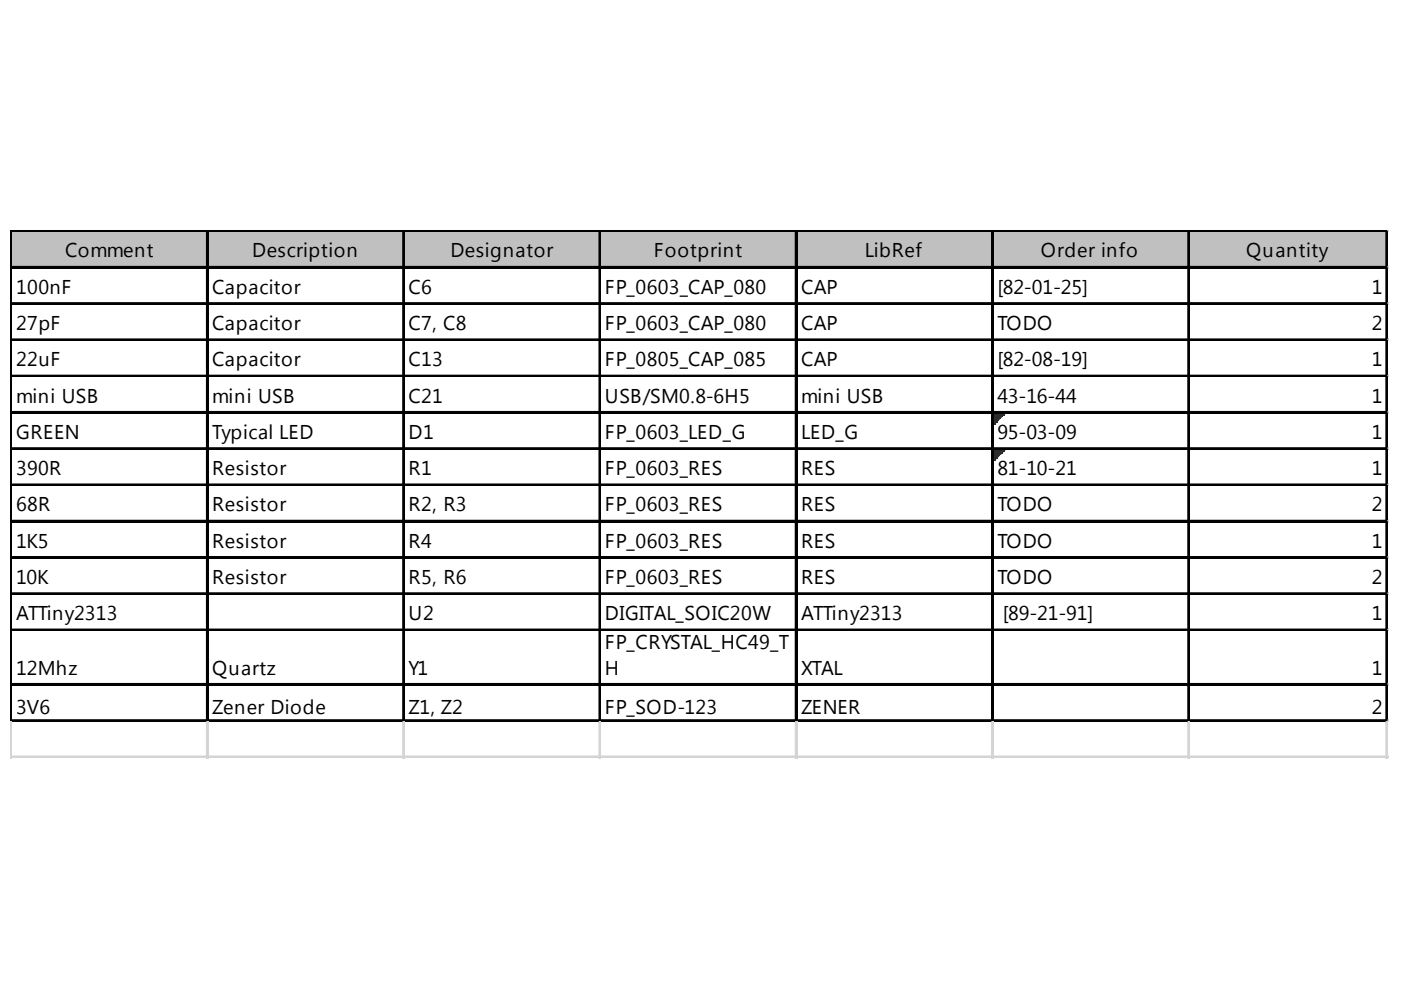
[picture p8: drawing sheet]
<svg xmlns="http://www.w3.org/2000/svg" width="297mm" height="210mm" viewBox="0 0 297 210" stroke-linecap="round" stroke-linejoin="round" font-family="sans-serif">
<defs><g id="words">
<g font-size="4.2">
<text x="13.8" y="54.6">Comment</text>
<text x="53.5" y="54.6">Description</text>
<text x="95.5" y="54.6">Designator</text>
<text x="138.6" y="54.6">Footprint</text>
<text x="183.3" y="54.6">LibRef</text>
<text x="220.7" y="54.6">Order info</text>
<text x="264.2" y="54.6">Quantity</text>
<text x="3.4" y="62.3">100nF</text>
<text x="45" y="62.3">Capacitor</text>
<text x="86.6" y="62.3">C6</text>
<text x="128.2" y="62.3">FP_0603_CAP_080</text>
<text x="169.8" y="62.3">CAP</text>
<text x="211.5" y="62.3">[82-01-25]</text>
<text x="290.8" y="62.3">1</text>
<text x="3.4" y="70">27pF</text>
<text x="45" y="70">Capacitor</text>
<text x="86.6" y="70">C7, C8</text>
<text x="128.2" y="70">FP_0603_CAP_080</text>
<text x="169.8" y="70">CAP</text>
<text x="211.5" y="70">TODO</text>
<text x="290.8" y="70">2</text>
<text x="3.4" y="77.7">22uF</text>
<text x="45" y="77.7">Capacitor</text>
<text x="86.6" y="77.7">C13</text>
<text x="128.2" y="77.7">FP_0805_CAP_085</text>
<text x="169.8" y="77.7">CAP</text>
<text x="211.5" y="77.7">[82-08-19]</text>
<text x="290.8" y="77.7">1</text>
<text x="3.4" y="85.3">mini USB</text>
<text x="45" y="85.3">mini USB</text>
<text x="86.6" y="85.3">C21</text>
<text x="128.2" y="85.3">USB/SM0.8-6H5</text>
<text x="169.8" y="85.3">mini USB</text>
<text x="211.5" y="85.3">43-16-44</text>
<text x="290.8" y="85.3">1</text>
<text x="3.4" y="93">GREEN</text>
<text x="45" y="93">Typical LED</text>
<text x="86.6" y="93">D1</text>
<text x="128.2" y="93">FP_0603_LED_G</text>
<text x="169.8" y="93">LED_G</text>
<text x="211.5" y="93">95-03-09</text>
<text x="290.8" y="93">1</text>
<text x="3.4" y="100.7">390R</text>
<text x="45" y="100.7">Resistor</text>
<text x="86.6" y="100.7">R1</text>
<text x="128.2" y="100.7">FP_0603_RES</text>
<text x="169.8" y="100.7">RES</text>
<text x="211.5" y="100.7">81-10-21</text>
<text x="290.8" y="100.7">1</text>
<text x="3.4" y="108.4">68R</text>
<text x="45" y="108.4">Resistor</text>
<text x="86.6" y="108.4">R2, R3</text>
<text x="128.2" y="108.4">FP_0603_RES</text>
<text x="169.8" y="108.4">RES</text>
<text x="211.5" y="108.4">TODO</text>
<text x="290.8" y="108.4">2</text>
<text x="3.4" y="116.1">1K5</text>
<text x="45" y="116.1">Resistor</text>
<text x="86.6" y="116.1">R4</text>
<text x="128.2" y="116.1">FP_0603_RES</text>
<text x="169.8" y="116.1">RES</text>
<text x="211.5" y="116.1">TODO</text>
<text x="290.8" y="116.1">1</text>
<text x="3.4" y="123.8">10K</text>
<text x="45" y="123.8">Resistor</text>
<text x="86.6" y="123.8">R5, R6</text>
<text x="128.2" y="123.8">FP_0603_RES</text>
<text x="169.8" y="123.8">RES</text>
<text x="211.5" y="123.8">TODO</text>
<text x="290.8" y="123.8">2</text>
<text x="3.4" y="131.5">ATTiny2313</text>
<text x="86.6" y="131.5">U2</text>
<text x="128.2" y="131.5">DIGITAL_SOIC20W</text>
<text x="169.8" y="131.5">ATTiny2313</text>
<text x="212.6" y="131.5">[89-21-91]</text>
<text x="290.8" y="131.5">1</text>
<text x="128.2" y="137.6">FP_CRYSTAL_HC49_T</text>
<text x="3.4" y="143">12Mhz</text>
<text x="45" y="143">Quartz</text>
<text x="86.6" y="143">Y1</text>
<text x="128.2" y="143">H</text>
<text x="169.8" y="143">XTAL</text>
<text x="290.8" y="143">1</text>
<text x="3.4" y="151.5">3V6</text>
<text x="45" y="151.5">Zener Diode</text>
<text x="86.6" y="151.5">Z1, Z2</text>
<text x="128.2" y="151.5">FP_SOD-123</text>
<text x="169.8" y="151.5">ZENER</text>
<text x="290.8" y="151.5">2</text>
</g>
</g></defs>
<path d="M2.6 49.2h291.7v7.7h-291.7z" fill="#c0c0c0"/>
<path d="M210.7 87.7h2.3M210.7 88.1h1.9" fill="none" stroke="#008000" stroke-width=".39"/>
<path d="M210.7 87.9h2.3" fill="none" stroke="#008000" stroke-width=".38"/>
<path d="M210.7 88.1h1.9v.4h-1.9z" fill="#008000"/>
<path d="M210.7 88.5h1.5" fill="none" stroke="#008000" stroke-width=".39"/>
<path d="M210.7 88.5h1.5v.4h-1.5z" fill="#008000"/>
<path d="M210.7 88.9h1.1" fill="none" stroke="#008000" stroke-width=".39"/>
<path d="M210.7 88.9h1.1v.3h-1.1z" fill="#008000"/>
<path d="M210.7 89.2h.8" fill="none" stroke="#008000" stroke-width=".39"/>
<path d="M210.7 89.2h.8v.4h-.8z" fill="#008000"/>
<path d="M210.7 89.6h.4" fill="none" stroke="#008000" stroke-width=".39"/>
<path d="M210.7 89.6h.4v.4h-.4z" fill="#008000"/>
<path d="M210.7 95.4h2.3M210.7 95.8h1.9" fill="none" stroke="#008000" stroke-width=".39"/>
<path d="M210.7 95.6h2.3" fill="none" stroke="#008000" stroke-width=".38"/>
<path d="M210.7 95.8h1.9v.4h-1.9z" fill="#008000"/>
<path d="M210.7 96.2h1.5" fill="none" stroke="#008000" stroke-width=".39"/>
<path d="M210.7 96.2h1.5v.3h-1.5z" fill="#008000"/>
<path d="M210.7 96.5h1.1" fill="none" stroke="#008000" stroke-width=".39"/>
<path d="M210.7 96.5h1.1v.4h-1.1z" fill="#008000"/>
<path d="M210.7 96.9h.8" fill="none" stroke="#008000" stroke-width=".39"/>
<path d="M210.7 96.9h.8v.4h-.8z" fill="#008000"/>
<path d="M210.7 97.3h.4" fill="none" stroke="#008000" stroke-width=".39"/>
<path d="M210.7 97.3h.4v.4h-.4z" fill="#008000"/>
<g fill="none" stroke="#000" stroke-width=".39">
<path d="M2.2 48.9v104.2M2.4 48.9v104.2M2.6 48.9h291.7M2.6 56.6h291.7M43.9 49.3v103.8M44 49.3v103.8M85.5 49.3v103.8M85.7 49.3v103.8M127.1 49.3v103.8M127.3 49.3v103.8M168.7 49.3v103.8M168.9 49.3v103.8"/>
<path d="M210.3 49.3v103.8M210.5 49.3v103.8M251.9 49.3v103.8M252.1 49.3v103.8M293.9 49.3v103.8M294.1 49.3v103.8M2.6 64.3h291.7M2.6 71.9h291.7M2.6 79.6h291.7M2.6 87.3h291.7M2.6 95h291.7M2.6 102.7h291.7"/>
<path d="M2.6 110.4h291.7M2.6 118.1h291.7M2.6 125.8h291.7M2.6 133.5h291.7M2.6 145h291.7M2.6 152.7h291.7"/>
</g>
<g fill="none" stroke="#000" stroke-width=".38">
<path d="M2.6 49.1h291.7M2.6 56.8h291.7M2.6 64.4h291.7M2.6 72.1h291.7M2.6 79.8h291.7M2.6 87.5h291.7M2.6 95.2h291.7M2.6 102.9h291.7M2.6 110.6h291.7M2.6 118.3h291.7M2.6 126h291.7M2.6 133.7h291.7"/>
<path d="M2.6 145.2h291.7M2.6 152.9h291.7"/>
</g>
<g fill="none" stroke="#d4d4d4" stroke-width=".39">
<path d="M294.3 48.9h.1M2.2 153.1v7.7M2.4 153.1v7.7M43.9 153.1v7.7M44 153.1v7.7M85.5 153.1v7.7M85.7 153.1v7.7M127.1 153.1v7.7M127.3 153.1v7.7M168.7 153.1v7.7M168.9 153.1v7.7M210.3 153.1v7.7"/>
<path d="M210.5 153.1v7.7M251.9 153.1v7.7M252.1 153.1v7.7M293.9 153.1v7.7M294.1 153.1v7.7"/>
</g>
<path d="M294.3 48.9v.4z" fill="#d4d4d4"/>
<path d="M294.3 56.6h.1" fill="none" stroke="#d4d4d4" stroke-width=".39"/>
<path d="M294.3 56.6v.3z" fill="#d4d4d4"/>
<path d="M294.3 64.3h.1" fill="none" stroke="#d4d4d4" stroke-width=".39"/>
<path d="M294.3 64.3v.3z" fill="#d4d4d4"/>
<path d="M294.3 71.9h.1" fill="none" stroke="#d4d4d4" stroke-width=".39"/>
<path d="M294.3 71.9v.4z" fill="#d4d4d4"/>
<path d="M294.3 79.6h.1" fill="none" stroke="#d4d4d4" stroke-width=".39"/>
<path d="M294.3 79.6v.4z" fill="#d4d4d4"/>
<path d="M294.3 87.3h.1" fill="none" stroke="#d4d4d4" stroke-width=".39"/>
<path d="M294.3 87.3v.4z" fill="#d4d4d4"/>
<path d="M294.3 95h.1" fill="none" stroke="#d4d4d4" stroke-width=".39"/>
<path d="M294.3 95v.4z" fill="#d4d4d4"/>
<path d="M294.3 102.7h.1" fill="none" stroke="#d4d4d4" stroke-width=".39"/>
<path d="M294.3 102.7v.4z" fill="#d4d4d4"/>
<path d="M294.3 110.4h.1" fill="none" stroke="#d4d4d4" stroke-width=".39"/>
<path d="M294.3 110.4v.4z" fill="#d4d4d4"/>
<path d="M294.3 118.1h.1" fill="none" stroke="#d4d4d4" stroke-width=".39"/>
<path d="M294.3 118.1v.4z" fill="#d4d4d4"/>
<path d="M294.3 125.8h.1" fill="none" stroke="#d4d4d4" stroke-width=".39"/>
<path d="M294.3 125.8v.4z" fill="#d4d4d4"/>
<path d="M294.3 133.5h.1" fill="none" stroke="#d4d4d4" stroke-width=".39"/>
<path d="M294.3 133.5v.3z" fill="#d4d4d4"/>
<path d="M294.3 145h.1" fill="none" stroke="#d4d4d4" stroke-width=".39"/>
<path d="M294.3 145v.4z" fill="#d4d4d4"/>
<path d="M294.3 152.7h.1" fill="none" stroke="#d4d4d4" stroke-width=".39"/>
<path d="M294.3 152.7v.4z" fill="#d4d4d4"/>
<path d="M2.2 160.4h292.1" fill="none" stroke="#d4d4d4" stroke-width=".39"/>
<path d="M2.2 160.6h292.1" fill="none" stroke="#d4d4d4" stroke-width=".38"/>
<use href="#words"/>
</svg>
